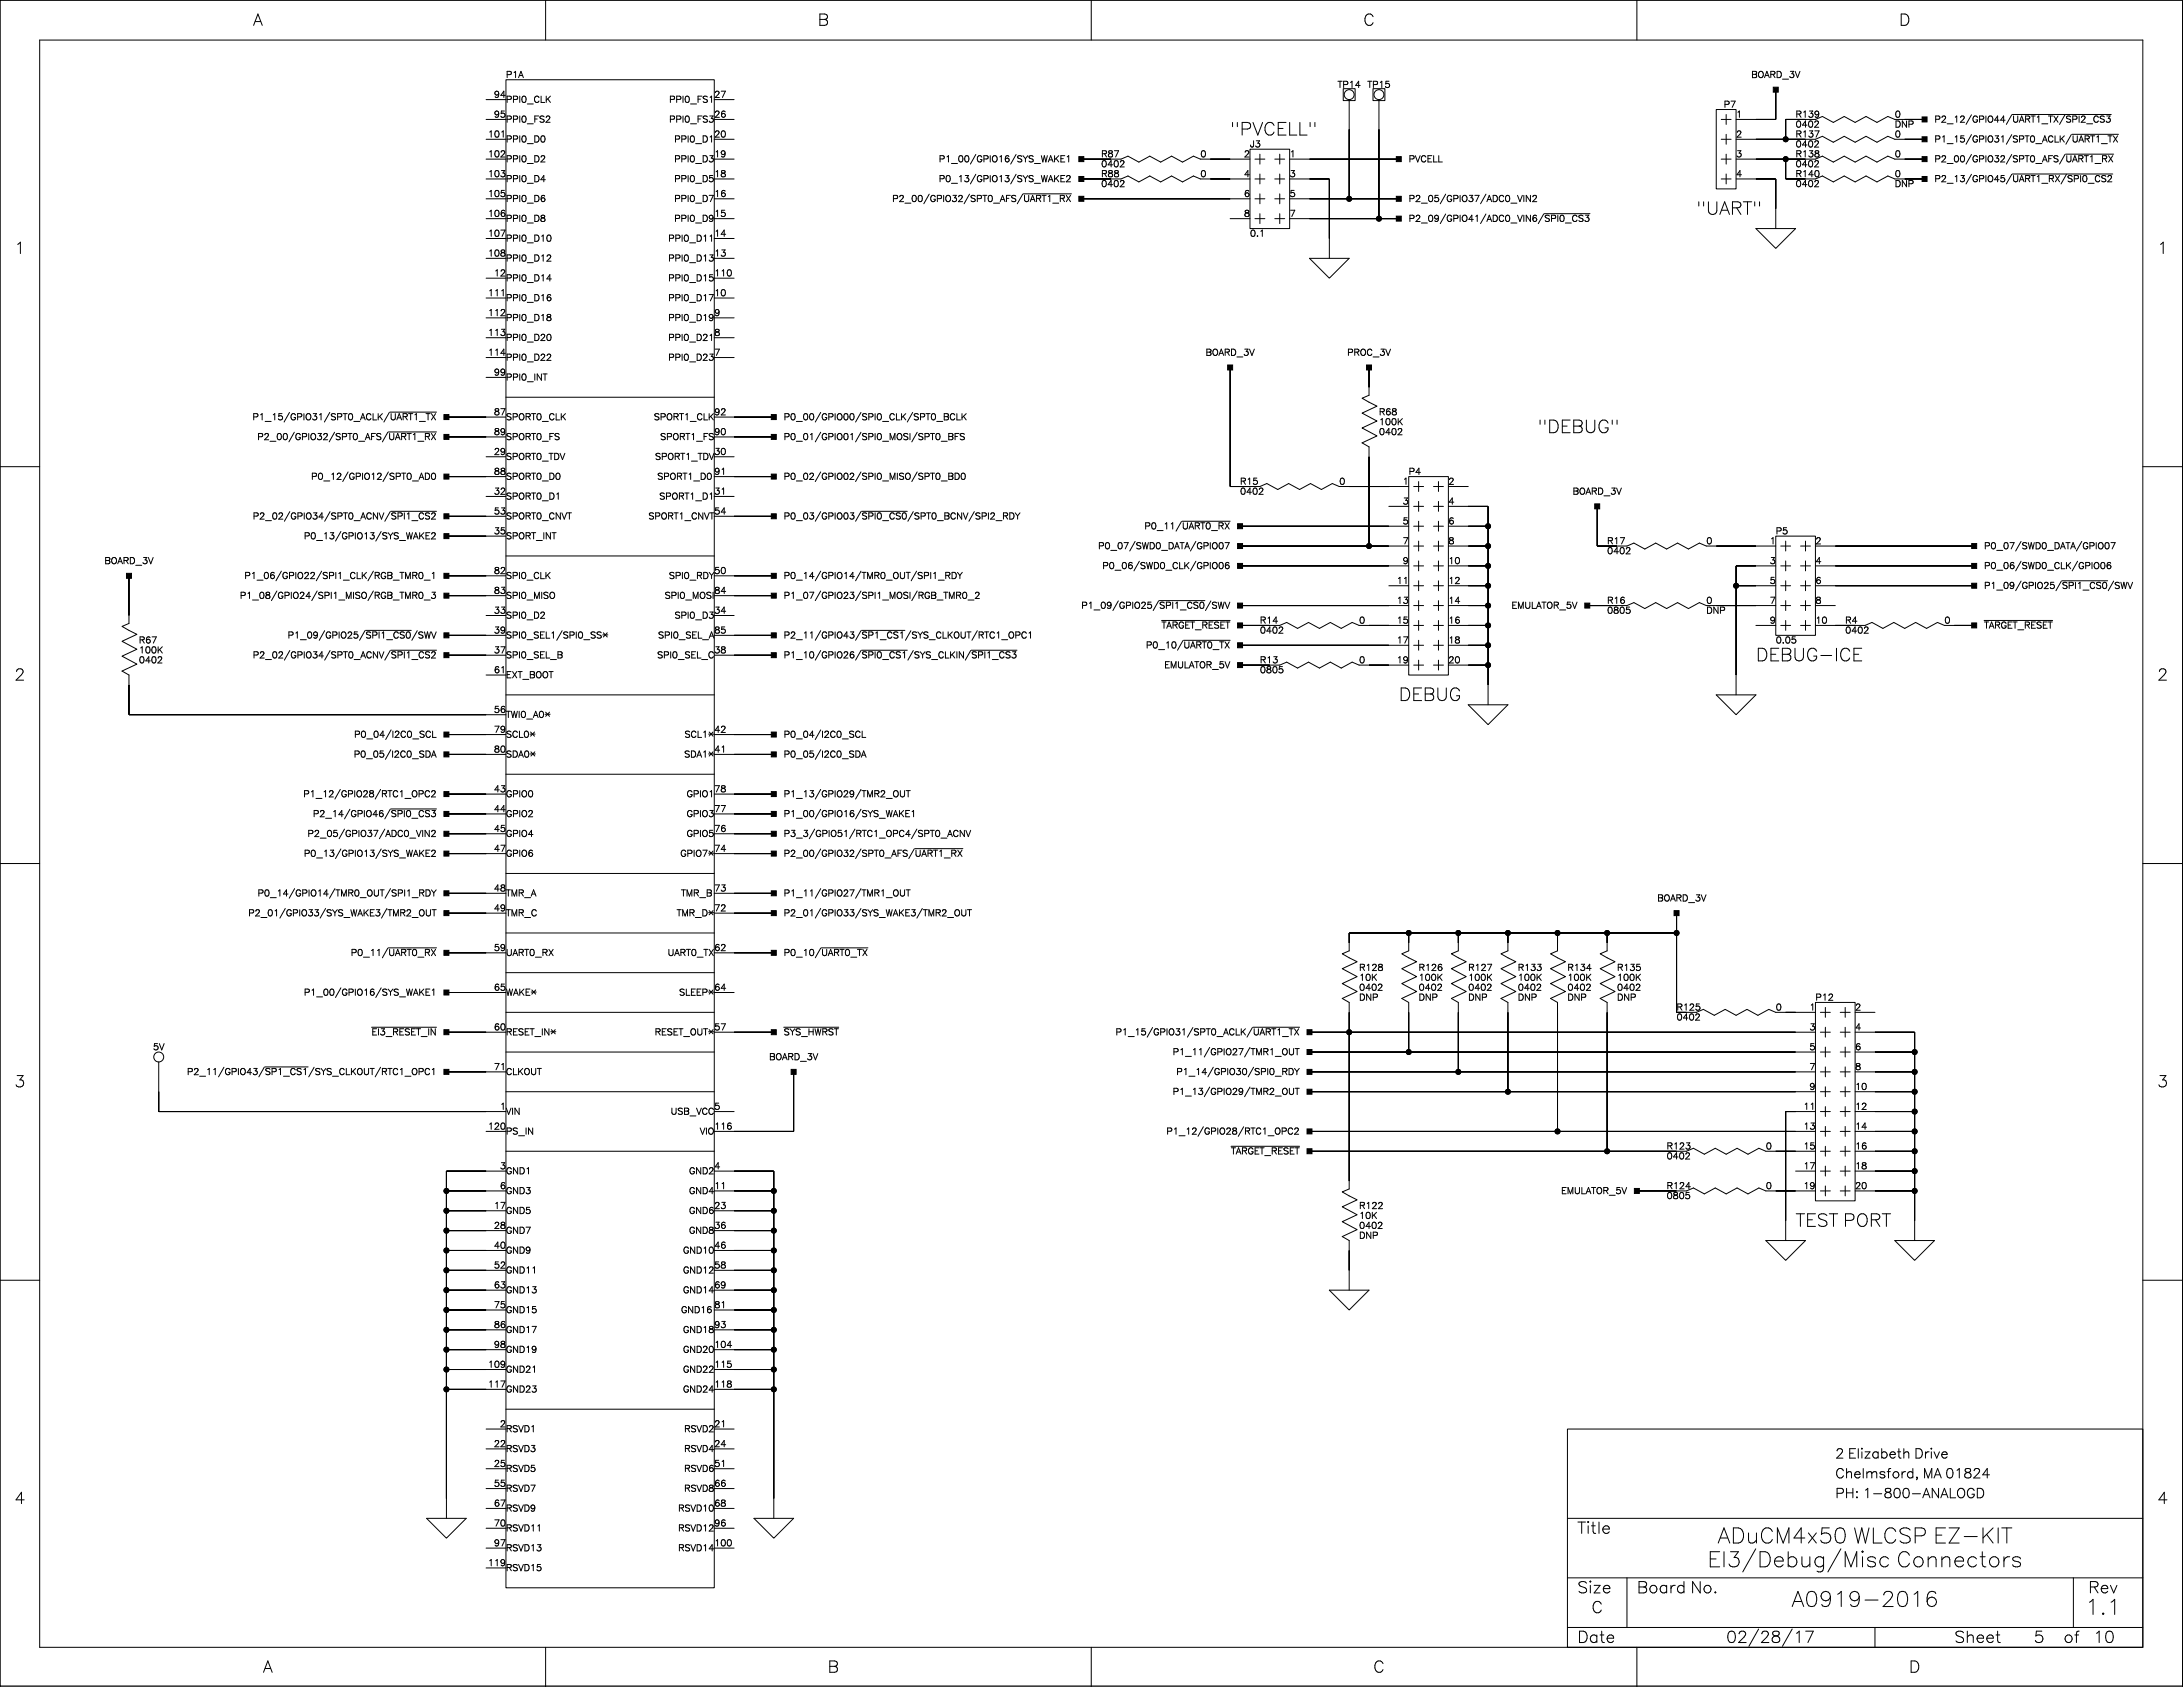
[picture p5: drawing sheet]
<svg xmlns="http://www.w3.org/2000/svg" width="559mm" height="432mm" viewBox="0 0 559 432" stroke-linecap="round" stroke-linejoin="round" font-family="sans-serif">
<defs><g id="words">
<g font-size="6">
<text x="439.6" y="393.9">ADu</text>
<text x="450.4" y="393.9">CM</text>
<text x="458.7" y="393.9">4</text>
<text x="462.4" y="393.9">x50 WLCSP EZ-KI</text>
<text x="512.2" y="393.9">T</text>
<text x="437.1" y="400">EI</text>
<text x="442" y="400">3/Debu</text>
<text x="464" y="400">g</text>
<text x="467.5" y="400">/M</text>
<text x="476" y="400">i</text>
<text x="477.5" y="400">sc Connect</text>
<text x="508.7" y="400">or</text>
<text x="514.6" y="400">s</text>
<text x="458.6" y="410.1">A091</text>
<text x="473" y="410.1">9-201</text>
<text x="492.6" y="410.1">6</text>
<text x="533.7" y="412.2">1</text>
<text x="537.4" y="412.2">.1</text>
</g>
<g font-size="4.9">
<text x="314.9" y="33.7">&quot;PVCELL&quot;</text>
<text x="434.2" y="54">&quot;UART</text>
<text x="448.6" y="54">&quot;</text>
<text x="393.6" y="109.9">&quot;DEBUG&quot;</text>
<text x="449.5" y="168.3">DEBUG-I</text>
<text x="470.7" y="168.3">CE</text>
<text x="358.1" y="178.4">DEBUG</text>
<text x="459.6" y="313">T</text>
<text x="462.1" y="313">EST</text>
<text x="471.8" y="313">PORT</text>
</g>
<g font-size="4.2">
<text x="64.8" y="5.7">A</text>
<text x="209.3" y="5.7">B</text>
<text x="349" y="5.7">C</text>
<text x="486.1" y="5.7">D</text>
<text x="3.7" y="64.1">1</text>
<text x="552.2" y="64.1">1</text>
<text x="3.7" y="173.3">2</text>
<text x="552.2" y="173.3">2</text>
<text x="3.7" y="277.5">3</text>
<text x="552.2" y="277.5">3</text>
<text x="3.7" y="384.1">4</text>
<text x="552.2" y="384.1">4</text>
<text x="403.8" y="391.7">T</text>
<text x="408.8" y="391.7">l</text>
<text x="409.9" y="391.7">e</text>
<text x="403.8" y="407">Size</text>
<text x="419" y="407">Board</text>
<text x="432.7" y="407">N</text>
<text x="435.8" y="407">o.</text>
<text x="534.5" y="407">Rev</text>
<text x="407.4" y="412">C</text>
<text x="403.8" y="419.7">Dat</text>
<text x="411" y="419.7">e</text>
<text x="441.9" y="419.7">02/28/1</text>
<text x="461.8" y="419.7">7</text>
<text x="500.3" y="419.7">Sheet</text>
<text x="520.6" y="419.7">5</text>
<text x="528.2" y="419.7">of</text>
<text x="535.8" y="419.7">1</text>
<text x="538.6" y="419.7">0</text>
<text x="67.3" y="427.3">A</text>
<text x="211.9" y="427.3">B</text>
<text x="351.5" y="427.3">C</text>
<text x="488.7" y="427.3">D</text>
</g>
<g font-size="3.5">
<text x="469.8" y="372.6">2 El</text>
<text x="469.8" y="377.6">Chel</text>
<text x="476.1" y="372.6">izabeth Drive</text>
<text x="477.4" y="377.6">msford</text>
<text x="490.1" y="377.6">, M</text>
<text x="495" y="377.6">A 01</text>
<text x="502.6" y="377.6">824</text>
<text x="469.8" y="382.7">PH</text>
<text x="474.8" y="382.7">: 1</text>
<text x="479.1" y="382.7">-800-AN</text>
<text x="496.7" y="382.7">ALOGD</text>
</g>
<g font-size="2.5">
<text x="129.5" y="19.3">P1A</text>
<text x="342.4" y="21.9">TP14 TP15</text>
<text x="448.3" y="19.3">BOARD_3V</text>
<text x="126.4" y="29.5">95</text>
<text x="126.4" y="24.4">94</text>
<text x="129.5" y="25.7">PPI0_CLK</text>
<text x="171.3" y="25.7">PPI0_FS1</text>
<text x="182.8" y="24.4">27</text>
<text x="182.8" y="29.5">26</text>
<text x="441.2" y="27">P7</text>
<text x="444.4" y="29.5">1</text>
<text x="459.6" y="29.5">R139</text>
<text x="485" y="29.5">0</text>
<text x="124.9" y="34.6">101</text>
<text x="129.5" y="30.8">PPI0_FS2</text>
<text x="129.5" y="35.8">PPI0_D0</text>
<text x="171.3" y="30.8">PPI0_FS3</text>
<text x="172.6" y="35.8">PPI0_D1</text>
<text x="182.8" y="34.6">20</text>
<text x="444.4" y="34.6">2</text>
<text x="459.6" y="34.6">R137</text>
<text x="459.6" y="32">0402</text>
<text x="485" y="34.6">0</text>
<text x="485" y="32">DNP</text>
<text x="495.2" y="35.8">P1_15/GPIO31/SPT0_ACLK/UART1_TX</text>
<text x="495.2" y="30.8">P2_12/GPIO44/UART1_TX/SPI2_CS3</text>
<text x="124.9" y="39.7">102</text>
<text x="129.5" y="40.9">PPI0_D2</text>
<text x="172.6" y="40.9">PPI0_D3</text>
<text x="182.8" y="39.7">19</text>
<text x="240.3" y="40.9">P1_00/GPIO16/SYS_WAKE1</text>
<text x="281.9" y="39.7">R87</text>
<text x="307.3" y="39.7">0</text>
<text x="318.4" y="39.7">2</text>
<text x="320" y="37.1">J3</text>
<text x="330.1" y="39.7">1</text>
<text x="360.6" y="40.9">PVCELL</text>
<text x="444.4" y="39.7">3</text>
<text x="459.6" y="37.1">0402</text>
<text x="459.6" y="39.7">R138</text>
<text x="485" y="39.7">0</text>
<text x="495.2" y="40.9">P2_00/GPIO32/SPT0_AFS/UART1_RX</text>
<text x="124.9" y="44.7">103</text>
<text x="129.5" y="46">PPI0_D4</text>
<text x="172.6" y="46">PPI0_D5</text>
<text x="182.8" y="44.7">18</text>
<text x="240.3" y="46">P0_13/GPIO13/SYS_WAKE2</text>
<text x="281.9" y="42.2">0402</text>
<text x="281.9" y="47.3">0402</text>
<text x="281.9" y="44.7">R88</text>
<text x="307.3" y="44.7">0</text>
<text x="318.4" y="44.7">4</text>
<text x="330.1" y="44.7">3</text>
<text x="444.4" y="44.7">4</text>
<text x="459.6" y="42.2">0402</text>
<text x="459.6" y="44.7">R140</text>
<text x="459.6" y="47.3">0402</text>
<text x="485" y="44.7">0</text>
<text x="485" y="47.3">DNP</text>
<text x="495.2" y="46">P2_13/GPIO45/UART1_RX/SPI0_CS2</text>
<text x="124.9" y="49.8">105</text>
<text x="129.5" y="51.1">PPI0_D6</text>
<text x="172.6" y="51.1">PPI0_D7</text>
<text x="182.8" y="49.8">16</text>
<text x="228.4" y="51.1">P2_00/GPIO32/SPT0_AFS/UART1_RX</text>
<text x="318.4" y="49.8">6</text>
<text x="330.1" y="49.8">5</text>
<text x="360.6" y="51.1">P2_05/GPIO37/ADC0_VIN2</text>
<text x="124.9" y="60">107</text>
<text x="124.9" y="54.9">106</text>
<text x="129.5" y="56.2">PPI0_D8</text>
<text x="172.6" y="56.2">PPI0_D9</text>
<text x="182.8" y="54.9">15</text>
<text x="182.8" y="60">14</text>
<text x="318.4" y="54.9">8</text>
<text x="320" y="60">0.1</text>
<text x="330.1" y="54.9">7</text>
<text x="360.6" y="56.2">P2_09/GPIO41/ADC0_VIN6/SPI0_CS3</text>
<text x="124.9" y="65">108</text>
<text x="129.5" y="61.2">PPI0_D10</text>
<text x="171.1" y="61.2">PPI0_D11</text>
<text x="182.8" y="65">13</text>
<text x="126.4" y="70.1">12</text>
<text x="129.5" y="71.4">PPI0_D14</text>
<text x="129.5" y="66.3">PPI0_D12</text>
<text x="171.1" y="66.3">PPI0_D13</text>
<text x="171.1" y="71.4">PPI0_D15</text>
<text x="182.8" y="70.1">110</text>
<text x="124.9" y="75.2">111</text>
<text x="129.5" y="76.5">PPI0_D16</text>
<text x="171.1" y="76.5">PPI0_D17</text>
<text x="182.8" y="75.2">10</text>
<text x="124.9" y="80.3">112</text>
<text x="129.5" y="81.6">PPI0_D18</text>
<text x="171.1" y="81.6">PPI0_D19</text>
<text x="182.8" y="80.3">9</text>
<text x="124.9" y="85.4">113</text>
<text x="129.5" y="86.6">PPI0_D20</text>
<text x="171.1" y="86.6">PPI0_D21</text>
<text x="182.8" y="85.4">8</text>
<text x="124.9" y="90.4">114</text>
<text x="126.4" y="95.5">99</text>
<text x="129.5" y="91.7">PPI0_D22</text>
<text x="171.1" y="91.7">PPI0_D23</text>
<text x="182.8" y="90.4">7</text>
<text x="308.6" y="90.4">BOARD_3V</text>
<text x="344.9" y="90.4">PROC_3V</text>
<text x="129.5" y="96.8">PPI0_INT</text>
<text x="64.6" y="106.9">P1_15/GPIO31/SPT0_ACLK/UART1_TX</text>
<text x="126.4" y="105.7">87</text>
<text x="129.5" y="106.9">SPORT0_CLK</text>
<text x="167.4" y="106.9">SPORT1_CLK</text>
<text x="182.8" y="105.7">92</text>
<text x="200.6" y="106.9">P0_00/GPIO00/SPI0_CLK/SPT0_BCLK</text>
<text x="353" y="105.7">R68</text>
<text x="65.9" y="112">P2_00/GPIO32/SPT0_AFS/UART1_RX</text>
<text x="126.4" y="110.8">89</text>
<text x="129.5" y="112">SPORT0_FS</text>
<text x="169" y="112">SPORT1_FS</text>
<text x="182.8" y="110.8">90</text>
<text x="200.6" y="112">P0_01/GPIO01/SPI0_MOSI/SPT0_BFS</text>
<text x="353" y="110.8">0402</text>
<text x="353" y="108.2">100K</text>
<text x="126.4" y="115.8">29</text>
<text x="129.5" y="117.1">SPORT0_TDV</text>
<text x="167.7" y="117.1">SPORT1_TDV</text>
<text x="182.8" y="115.8">30</text>
<text x="79.6" y="122.2">P0_12/GPIO12/SPT0_AD0</text>
<text x="126.4" y="126">32</text>
<text x="126.4" y="120.9">88</text>
<text x="129.5" y="122.2">SPORT0_D0</text>
<text x="168.2" y="122.2">SPORT1_D0</text>
<text x="182.8" y="126">31</text>
<text x="182.8" y="120.9">91</text>
<text x="200.6" y="122.2">P0_02/GPIO02/SPI0_MISO/SPT0_BD0</text>
<text x="317.4" y="123.5">R15</text>
<text x="317.4" y="126">0402</text>
<text x="342.8" y="123.5">0</text>
<text x="359.1" y="123.5">1</text>
<text x="360.6" y="120.9">P4</text>
<text x="370.8" y="123.5">2</text>
<text x="402.6" y="126">BOARD_3V</text>
<text x="126.4" y="131.1">53</text>
<text x="129.5" y="127.3">SPORT0_D1</text>
<text x="168.8" y="127.3">SPORT1_D1</text>
<text x="182.8" y="131.1">54</text>
<text x="359.1" y="128.5">3</text>
<text x="370.8" y="128.5">4</text>
<text x="64.7" y="132.3">P2_02/GPIO34/SPT0_ACNV/SPI1_CS2</text>
<text x="77.8" y="137.4">P0_13/GPIO13/SYS_WAKE2</text>
<text x="126.4" y="136.1">35</text>
<text x="129.5" y="137.4">SPORT_INT</text>
<text x="129.5" y="132.3">SPORT0_CNVT</text>
<text x="166" y="132.3">SPORT1_CNVT</text>
<text x="200.6" y="132.3">P0_03/GPIO03/SPI0_CS0/SPT0_BCNV/SPI2_RDY</text>
<text x="293" y="134.9">P0_11/UART0_RX</text>
<text x="359.1" y="133.6">5</text>
<text x="370.8" y="133.6">6</text>
<text x="454.6" y="136.1">P5</text>
<text x="26.7" y="143.8">BOARD_3V</text>
<text x="281.1" y="140">P0_07/SWD0_DATA/GPIO07</text>
<text x="359.1" y="138.7">7</text>
<text x="359.1" y="143.8">9</text>
<text x="370.8" y="138.7">8</text>
<text x="370.8" y="143.8">10</text>
<text x="411.4" y="141.2">0402</text>
<text x="411.4" y="138.7">R17</text>
<text x="436.8" y="138.7">0</text>
<text x="453" y="138.7">1</text>
<text x="453" y="143.8">3</text>
<text x="464.7" y="138.7">2</text>
<text x="464.7" y="143.8">4</text>
<text x="507.9" y="140">P0_07/SWD0_DATA/GPIO07</text>
<text x="62.6" y="147.6">P1_06/GPIO22/SPI1_CLK/RGB_TMR0_1</text>
<text x="126.4" y="146.3">82</text>
<text x="129.5" y="147.6">SPI0_CLK</text>
<text x="171.2" y="147.6">SPI0_RDY</text>
<text x="182.8" y="146.3">50</text>
<text x="200.6" y="147.6">P0_14/GPIO14/TMR0_OUT/SPI1_RDY</text>
<text x="282.2" y="145">P0_06/SWD0_CLK/GPIO06</text>
<text x="357.5" y="148.8">11</text>
<text x="370.8" y="148.8">12</text>
<text x="453" y="148.8">5</text>
<text x="464.7" y="148.8">6</text>
<text x="507.9" y="145">P0_06/SWD0_CLK/GPIO06</text>
<text x="61.4" y="152.7">P1_08/GPIO24/SPI1_MISO/RGB_TMR0_3</text>
<text x="126.4" y="151.4">83</text>
<text x="129.5" y="152.7">SPI0_MISO</text>
<text x="170.1" y="152.7">SPI0_MOSI</text>
<text x="182.8" y="151.4">84</text>
<text x="200.6" y="152.7">P1_07/GPIO23/SPI1_MOSI/RGB_TMR0_2</text>
<text x="276.8" y="155.2">P1_09/GPIO25/SPI1_CS0/SWV</text>
<text x="357.5" y="153.9">13</text>
<text x="370.8" y="153.9">14</text>
<text x="386.9" y="155.2">EMULATOR_5V</text>
<text x="411.4" y="153.9">R16</text>
<text x="436.8" y="153.9">0</text>
<text x="453" y="153.9">7</text>
<text x="464.7" y="153.9">8</text>
<text x="507.9" y="150.1">P1_09/GPIO25/SPI1_CS0/SWV</text>
<text x="126.4" y="156.5">33</text>
<text x="126.4" y="161.5">39</text>
<text x="129.5" y="157.7">SPI0_D2</text>
<text x="172.7" y="157.7">SPI0_D3</text>
<text x="182.8" y="156.5">34</text>
<text x="182.8" y="161.5">85</text>
<text x="297.3" y="160.3">TARGET_RESET</text>
<text x="322.5" y="161.5">0402</text>
<text x="322.5" y="159">R14</text>
<text x="347.9" y="159">0</text>
<text x="357.5" y="159">15</text>
<text x="370.8" y="159">16</text>
<text x="411.4" y="156.5">0805</text>
<text x="436.8" y="156.5">DNP</text>
<text x="453" y="159">9</text>
<text x="464.7" y="159">10</text>
<text x="472.3" y="161.5">0402</text>
<text x="472.3" y="159">R4</text>
<text x="497.7" y="159">0</text>
<text x="507.9" y="160.3">TARGET_RESET</text>
<text x="35.6" y="164.1">R67</text>
<text x="35.6" y="166.6">100K</text>
<text x="64.7" y="167.9">P2_02/GPIO34/SPT0_ACNV/SPI1_CS2</text>
<text x="73.6" y="162.8">P1_09/GPIO25/SPI1_CS0/SWV</text>
<text x="126.4" y="166.6">37</text>
<text x="129.5" y="167.9">SPI0_SEL_B</text>
<text x="129.5" y="162.8">SPI0_SEL1/SPI0_SS*</text>
<text x="168.2" y="167.9">SPI0_SEL_C</text>
<text x="168.4" y="162.8">SPI0_SEL_A</text>
<text x="182.8" y="166.6">38</text>
<text x="200.6" y="167.9">P1_10/GPIO26/SPI0_CS1/SYS_CLKIN/SPI1_CS3</text>
<text x="200.6" y="162.8">P2_11/GPIO43/SP1_CS1/SYS_CLKOUT/RTC1_OPC1</text>
<text x="293.3" y="165.4">P0_10/UART0_TX</text>
<text x="357.5" y="164.1">17</text>
<text x="370.8" y="164.1">18</text>
<text x="454.6" y="164.1">0.05</text>
<text x="35.6" y="169.2">0402</text>
<text x="126.4" y="171.7">61</text>
<text x="129.5" y="173">EXT_BOOT</text>
<text x="298" y="170.4">EMULATOR_5V</text>
<text x="322.5" y="171.7">0805</text>
<text x="322.5" y="169.2">R13</text>
<text x="347.9" y="169.2">0</text>
<text x="357.5" y="169.2">19</text>
<text x="370.8" y="169.2">20</text>
<text x="126.4" y="181.9">56</text>
<text x="129.5" y="183.1">TWI0_A0*</text>
<text x="90.6" y="188.2">P0_04/I2C0_SCL</text>
<text x="126.4" y="186.9">79</text>
<text x="129.5" y="188.2">SCL0*</text>
<text x="175.2" y="188.2">SCL1*</text>
<text x="182.8" y="186.9">42</text>
<text x="200.6" y="188.2">P0_04/I2C0_SCL</text>
<text x="90.6" y="193.3">P0_05/I2C0_SDA</text>
<text x="126.4" y="192">80</text>
<text x="129.5" y="193.3">SDA0*</text>
<text x="175.1" y="193.3">SDA1*</text>
<text x="182.8" y="192">41</text>
<text x="200.6" y="193.3">P0_05/I2C0_SDA</text>
<text x="77.6" y="203.4">P1_12/GPIO28/RTC1_OPC2</text>
<text x="126.4" y="202.2">43</text>
<text x="129.5" y="203.4">GPIO0</text>
<text x="175.8" y="203.4">GPIO1</text>
<text x="182.8" y="202.2">78</text>
<text x="200.6" y="203.4">P1_13/GPIO29/TMR2_OUT</text>
<text x="80.1" y="208.5">P2_14/GPIO46/SPI0_CS3</text>
<text x="126.4" y="207.3">44</text>
<text x="129.5" y="208.5">GPIO2</text>
<text x="175.8" y="208.5">GPIO3</text>
<text x="182.8" y="207.3">77</text>
<text x="200.6" y="208.5">P1_00/GPIO16/SYS_WAKE1</text>
<text x="78.7" y="213.6">P2_05/GPIO37/ADC0_VIN2</text>
<text x="126.4" y="212.3">45</text>
<text x="129.5" y="213.6">GPIO4</text>
<text x="175.8" y="213.6">GPIO5</text>
<text x="182.8" y="212.3">76</text>
<text x="200.6" y="213.6">P3_3/GPIO51/RTC1_OPC4/SPT0_ACNV</text>
<text x="77.8" y="218.7">P0_13/GPIO13/SYS_WAKE2</text>
<text x="126.4" y="217.4">47</text>
<text x="129.5" y="218.7">GPIO6</text>
<text x="174.1" y="218.7">GPIO7*</text>
<text x="182.8" y="217.4">74</text>
<text x="200.6" y="218.7">P2_00/GPIO32/SPT0_AFS/UART1_RX</text>
<text x="126.4" y="227.6">48</text>
<text x="182.8" y="227.6">73</text>
<text x="63.6" y="233.9">P2_01/GPIO33/SYS_WAKE3/TMR2_OUT</text>
<text x="65.9" y="228.8">P0_14/GPIO14/TMR0_OUT/SPI1_RDY</text>
<text x="126.4" y="232.6">49</text>
<text x="129.5" y="228.8">TMR_A</text>
<text x="129.5" y="233.9">TMR_C</text>
<text x="173.2" y="233.9">TMR_D*</text>
<text x="174.3" y="228.8">TMR_B</text>
<text x="182.8" y="232.6">72</text>
<text x="200.6" y="228.8">P1_11/GPIO27/TMR1_OUT</text>
<text x="200.6" y="233.9">P2_01/GPIO33/SYS_WAKE3/TMR2_OUT</text>
<text x="424.2" y="230.1">BOARD_3V</text>
<text x="89.8" y="244.1">P0_11/UART0_RX</text>
<text x="126.4" y="242.8">59</text>
<text x="129.5" y="244.1">UART0_RX</text>
<text x="170.9" y="244.1">UART0_TX</text>
<text x="182.8" y="242.8">62</text>
<text x="200.6" y="244.1">P0_10/UART0_TX</text>
<text x="347.9" y="250.4">10K</text>
<text x="347.9" y="247.9">R128</text>
<text x="363.1" y="250.4">100K</text>
<text x="363.1" y="247.9">R126</text>
<text x="375.8" y="247.9">R127</text>
<text x="375.8" y="250.4">100K</text>
<text x="388.5" y="250.4">100K</text>
<text x="388.5" y="247.9">R133</text>
<text x="401.2" y="247.9">R134</text>
<text x="401.2" y="250.4">100K</text>
<text x="413.9" y="250.4">100K</text>
<text x="413.9" y="247.9">R135</text>
<text x="77.8" y="254.2">P1_00/GPIO16/SYS_WAKE1</text>
<text x="126.4" y="253">65</text>
<text x="129.5" y="254.2">WAKE*</text>
<text x="173.8" y="254.2">SLEEP*</text>
<text x="182.8" y="253">64</text>
<text x="347.9" y="253">0402</text>
<text x="347.9" y="255.5">DNP</text>
<text x="363.1" y="253">0402</text>
<text x="363.1" y="255.5">DNP</text>
<text x="375.8" y="255.5">DNP</text>
<text x="375.8" y="253">0402</text>
<text x="388.5" y="253">0402</text>
<text x="388.5" y="255.5">DNP</text>
<text x="401.2" y="255.5">DNP</text>
<text x="401.2" y="253">0402</text>
<text x="413.9" y="253">0402</text>
<text x="413.9" y="255.5">DNP</text>
<text x="464.7" y="255.5">P12</text>
<text x="126.4" y="263.1">60</text>
<text x="182.8" y="263.1">57</text>
<text x="429.2" y="258">R125</text>
<text x="429.2" y="260.6">0402</text>
<text x="454.6" y="258">0</text>
<text x="463.2" y="258">1</text>
<text x="463.2" y="263.1">3</text>
<text x="474.9" y="263.1">4</text>
<text x="474.9" y="258">2</text>
<text x="39.2" y="268.2">5V</text>
<text x="95.1" y="264.4">EI3_RESET_IN</text>
<text x="129.5" y="264.4">RESET_IN*</text>
<text x="167.6" y="264.4">RESET_OUT*</text>
<text x="200.6" y="264.4">SYS_HWRST</text>
<text x="285.6" y="264.4">P1_15/GPIO31/SPT0_ACLK/UART1_TX</text>
<text x="300.2" y="269.5">P1_11/GPIO27/TMR1_OUT</text>
<text x="463.2" y="268.2">5</text>
<text x="474.9" y="268.2">6</text>
<text x="47.9" y="274.5">P2_11/GPIO43/SP1_CS1/SYS_CLKOUT/RTC1_OPC1</text>
<text x="126.4" y="273.3">71</text>
<text x="129.5" y="274.5">CLKOUT</text>
<text x="196.9" y="270.7">BOARD_3V</text>
<text x="301.1" y="274.5">P1_14/GPIO30/SPI0_RDY</text>
<text x="463.2" y="273.3">7</text>
<text x="474.9" y="273.3">8</text>
<text x="300.2" y="279.6">P1_13/GPIO29/TMR2_OUT</text>
<text x="463.2" y="278.4">9</text>
<text x="474.9" y="278.4">10</text>
<text x="128" y="283.4">1</text>
<text x="129.5" y="284.7">VIN</text>
<text x="171.7" y="284.7">USB_VCC</text>
<text x="182.8" y="283.4">5</text>
<text x="461.6" y="283.4">11</text>
<text x="474.9" y="283.4">12</text>
<text x="124.9" y="288.5">120</text>
<text x="129.5" y="289.8">PS_IN</text>
<text x="179.1" y="289.8">VIO</text>
<text x="182.8" y="288.5">116</text>
<text x="298.6" y="289.8">P1_12/GPIO28/RTC1_OPC2</text>
<text x="426.6" y="293.6">R123</text>
<text x="452" y="293.6">0</text>
<text x="461.6" y="293.6">15</text>
<text x="461.6" y="288.5">13</text>
<text x="474.9" y="293.6">16</text>
<text x="474.9" y="288.5">14</text>
<text x="128" y="298.7">3</text>
<text x="129.5" y="299.9">GND1</text>
<text x="176.4" y="299.9">GND2</text>
<text x="182.8" y="298.7">4</text>
<text x="315.1" y="294.9">TARGET_RESET</text>
<text x="426.6" y="296.1">0402</text>
<text x="461.6" y="298.7">17</text>
<text x="474.9" y="298.7">18</text>
<text x="128" y="303.8">6</text>
<text x="129.5" y="305">GND3</text>
<text x="176.4" y="305">GND4</text>
<text x="182.8" y="303.8">11</text>
<text x="399.6" y="305">EMULATOR_5V</text>
<text x="426.6" y="303.8">R124</text>
<text x="452" y="303.8">0</text>
<text x="461.6" y="303.8">19</text>
<text x="474.9" y="303.8">20</text>
<text x="126.4" y="308.8">17</text>
<text x="129.5" y="310.1">GND5</text>
<text x="176.4" y="310.1">GND6</text>
<text x="182.8" y="308.8">23</text>
<text x="347.9" y="308.8">R122</text>
<text x="347.9" y="311.4">10K</text>
<text x="426.6" y="306.3">0805</text>
<text x="126.4" y="313.9">28</text>
<text x="129.5" y="315.2">GND7</text>
<text x="176.4" y="315.2">GND8</text>
<text x="182.8" y="313.9">36</text>
<text x="347.9" y="316.4">DNP</text>
<text x="347.9" y="313.9">0402</text>
<text x="126.4" y="319">40</text>
<text x="129.5" y="320.3">GND9</text>
<text x="174.8" y="320.3">GND10</text>
<text x="182.8" y="319">46</text>
<text x="126.4" y="324.1">52</text>
<text x="126.4" y="329.1">63</text>
<text x="129.5" y="325.3">GND11</text>
<text x="174.8" y="325.3">GND12</text>
<text x="182.8" y="324.1">58</text>
<text x="182.8" y="329.1">69</text>
<text x="126.4" y="334.2">75</text>
<text x="129.5" y="330.4">GND13</text>
<text x="129.5" y="335.5">GND15</text>
<text x="174.3" y="335.5">GND16</text>
<text x="174.8" y="330.4">GND14</text>
<text x="182.8" y="334.2">81</text>
<text x="126.4" y="339.3">86</text>
<text x="129.5" y="340.6">GND17</text>
<text x="174.8" y="340.6">GND18</text>
<text x="182.8" y="339.3">93</text>
<text x="126.4" y="344.4">98</text>
<text x="129.5" y="345.7">GND19</text>
<text x="174.8" y="345.7">GND20</text>
<text x="182.8" y="344.4">104</text>
<text x="124.9" y="349.5">109</text>
<text x="129.5" y="350.7">GND21</text>
<text x="174.8" y="350.7">GND22</text>
<text x="182.8" y="349.5">115</text>
<text x="124.9" y="354.5">117</text>
<text x="129.5" y="355.8">GND23</text>
<text x="174.8" y="355.8">GND24</text>
<text x="182.8" y="354.5">118</text>
<text x="128" y="364.7">2</text>
<text x="129.5" y="366">RSVD1</text>
<text x="175.1" y="366">RSVD2</text>
<text x="182.8" y="364.7">21</text>
<text x="126.4" y="369.8">22</text>
<text x="129.5" y="371">RSVD3</text>
<text x="175.1" y="371">RSVD4</text>
<text x="182.8" y="369.8">24</text>
<text x="126.4" y="374.9">25</text>
<text x="129.5" y="376.1">RSVD5</text>
<text x="175.1" y="376.1">RSVD6</text>
<text x="182.8" y="374.9">51</text>
<text x="126.4" y="379.9">55</text>
<text x="129.5" y="381.2">RSVD7</text>
<text x="175.1" y="381.2">RSVD8</text>
<text x="182.8" y="379.9">66</text>
<text x="126.4" y="385">67</text>
<text x="129.5" y="386.3">RSVD9</text>
<text x="173.6" y="386.3">RSVD10</text>
<text x="182.8" y="385">68</text>
<text x="126.4" y="390.1">70</text>
<text x="126.4" y="395.2">97</text>
<text x="129.5" y="391.4">RSVD11</text>
<text x="173.6" y="391.4">RSVD12</text>
<text x="182.8" y="390.1">96</text>
<text x="182.8" y="395.2">100</text>
<text x="124.9" y="400.2">119</text>
<text x="129.5" y="401.5">RSVD15</text>
<text x="129.5" y="396.4">RSVD13</text>
<text x="173.6" y="396.4">RSVD14</text>
</g>
</g></defs>
<g fill="none" stroke="#000" stroke-width=".26">
<path d="M558.7 -.1v431.6h-558.7v-431.5M0 .1h558.7v431.7h-558.7zM10.2 10.3h538.3v411.3h-538.3zM139.7 .1v10.2M279.3 .1v10.2M419 .1v10.2M124.4 25.5h5.1M124.4 30.6h5.1M124.4 35.7h5.1M129.5 20.4h53.3v386h-53.3zM182.8 25.5h5.1M182.8 30.6h5.1"/>
<path d="M182.8 35.7h5.1M288.7 40l2.8 1.5 2.8-1.5 2.8 1.5 2.8-1.5 2.8 1.5 2.8-1.5 1.8 .7h12.7M320 38.2h10.1v20.3h-10.1zM322.5 39.5v2.5M327.6 39.5v2.5M343.8 22.7h3.1v3h-3.1zM345.4 25.5v25.4M351.5 22.7h3v3h-3zM353 25.5v30.5M439.3 28h5.1v20.3h-5.1zM440.6 30.6h2.5M440.6 35.7h2.5"/>
<path d="M441.9 29.3v2.5M441.9 34.4v2.5M441.9 39.5v2.5M444.4 35.7h17.8M454.6 23v7.6h-10.2M462.2 30.6h-5.1v5.1M466.5 40l2.8 1.5 2.8-1.5 2.8 1.5 2.8-1.5 2.8 1.5 2.8-1.5 1.7 .7h7.6M466.5 34.9l2.8 1.5 2.8-1.5 2.8 1.5 2.8-1.5 2.8 1.5 2.8-1.5 1.7 .8h7.6M466.5 29.8l2.8 1.5 2.8-1.5 2.8 1.5 2.8-1.5 2.8 1.5 2.8-1.5 1.7 .8M487.6 30.6h5M515.1 29.3h25.3M528.7 39.5h12.4"/>
<path d="M530.4 34.4h11.9M124.4 40.7h5.1M124.4 56h5.1M124.4 45.8h5.1M124.4 50.9h5.1M182.8 40.7h5.1M182.8 56h5.1M182.8 45.8h5.1M182.8 50.9h5.1M261.9 49.6h12.4M276.8 40.7h7.6M276.8 45.8h7.6"/>
<path d="M276.8 50.9h43.2M288.7 45l2.8 1.6 2.8-1.6 2.8 1.6 2.8-1.6 2.8 1.6 2.8-1.6 1.8 .8h12.7M314.9 56h5.1M321.2 40.7h2.6M321.2 56h2.6M321.2 45.8h2.6M321.2 50.9h2.6M322.5 44.5v2.6M322.5 49.6v2.6M322.5 54.7v2.5M326.3 40.7h2.6M326.3 56h2.6"/>
<path d="M326.3 45.8h2.6M326.3 50.9h2.6M327.6 44.5v2.6M327.6 49.6v2.6M327.6 54.7v2.5M330.1 40.7h28M330.1 56h28M330.1 45.8h10.2v20.3M330.1 50.9h28M395.3 54.7h11.7M440.6 40.7h2.5M440.6 45.8h2.5"/>
<path d="M441.9 44.5v2.6M444.4 40.7h17.8M444.4 45.8h10.2v12.7M449.5 58.5h10.1l-5 5.1zM457.1 40.7v5.1h5.1M466.5 45l2.8 1.6 2.8-1.6 2.8 1.6 2.8-1.6 2.8 1.6 2.8-1.6 1.7 .8M487.6 45.8h5M515.1 44.5h25.7M124.4 66.1h5.1M124.4 61h5.1M124.4 76.3h5.1M124.4 71.2h5.1"/>
<path d="M182.8 66.1h5.1M182.8 61h5.1M182.8 76.3h5.1M182.8 71.2h5.1M335.2 66.1h10.2l-5.1 5.1zM124.4 91.5h5.1M124.4 81.4h5.1M124.4 86.4h5.1M124.4 96.6h5.1M182.8 91.5h5.1M182.8 81.4h5.1M182.8 86.4h5.1"/>
<path d="M314.9 94.1v30.4h5.1M350.4 94.1v7.1l-1.7 .7 3.8 2.1-3.8 1.7 3.8 2.1-3.8 1.7 3.8 2.1-3.8 1.8 1.7 1v25.4M0 119.5h10.2M99.4 110.6h12.3M99.8 105.5h11.9M114.3 106.8h15.2M114.3 111.8h15.2M124.4 116.9h5.1M129.5 101.7h53.3M182.8 116.9h5.1M182.8 106.8h15.3M182.8 111.8h15.3"/>
<path d="M548.5 119.5h10.2M100 130.9h11.7M114.3 137.2h15.2M114.3 122h15.2M114.3 132.1h15.2M124.4 127.1h5.1M182.8 127.1h5.1M182.8 122h15.3M182.8 132.1h15.3M220.5 130.9h11.7M302.6 133.4h12.3M317.4 139.8h43.2"/>
<path d="M317.4 134.7h43.2M324.3 123.8l2.8 1.5 2.8-1.5 2.8 1.5 2.8-1.5 2.8 1.5 2.7-1.5 1.8 .7h17.8M355.5 129.6h5.1M360.6 122h10.2v50.8h-10.2zM361.9 124.5h2.5M361.9 139.8h2.5M361.9 134.7h2.5M361.9 129.6h2.5M363.1 123.3v2.5M363.1 128.3v2.6M363.1 133.4v2.6M363.1 138.5v2.5"/>
<path d="M366.9 124.5h2.6M366.9 139.8h2.6M366.9 134.7h2.6M366.9 129.6h2.6M368.2 123.3v2.5M368.2 128.3v2.6M368.2 133.4v2.6M368.2 138.5v2.5M370.8 129.6h10.1v50.8M370.8 124.5h5M370.8 139.8h10.1M370.8 134.7h10.1"/>
<path d="M408.8 129.6v10.2h5.1M418.2 139l2.8 1.5 2.8-1.5 2.8 1.5 2.8-1.5 2.8 1.5 2.8-1.5 1.8 .8h17.8M454.6 137.2h10.1v25.4h-10.1zM455.8 139.8h2.6M457.1 138.5v2.5M460.9 139.8h2.5M462.2 138.5v2.5M464.7 139.8h40.6M33 147.4v12.2l-1.8 .7 3.8 2.1-3.8 1.7 3.8 2.1-3.8 1.8 3.8 2-3.8 1.8 1.8 1v10.1h96.5M114.3 147.4h15.2M114.3 152.5h15.2M124.4 157.5h5.1"/>
<path d="M129.5 142.3h53.3M182.8 157.5h5.1M182.8 147.4h15.3M182.8 152.5h15.3M296.7 153.7h11.7M297.3 158.8h17.6M317.4 155h43.2M317.4 144.8h43.2M329.4 159.3l2.8 1.5 2.7-1.5 2.8 1.5 2.8-1.5 2.8 1.5 2.8-1.5 1.8 .8h12.7M355.5 149.9h5.1M361.9 155h2.5M361.9 149.9h2.5"/>
<path d="M361.9 144.8h2.5M363.1 143.6v2.5M363.1 148.7v2.5M363.1 153.7v2.6M363.1 158.8v2.6M366.9 155h2.6M366.9 149.9h2.6M366.9 144.8h2.6M368.2 143.6v2.5M368.2 148.7v2.5M368.2 153.7v2.6M368.2 158.8v2.6"/>
<path d="M370.8 155h10.1M370.8 149.9h10.1M370.8 144.8h10.1M406.3 155h7.6M418.2 154.2l2.8 1.6 2.8-1.6 2.8 1.6 2.8-1.6 2.8 1.6 2.8-1.6 1.8 .8M439.3 155h15.3M444.4 149.9h10.2M454.6 144.8h-10.2v33.1M455.8 155h2.6M455.8 149.9h2.6M455.8 144.8h2.6M457.1 143.6v2.5"/>
<path d="M457.1 148.7v2.5M457.1 153.7v2.6M457.1 158.8v2.6M460.9 155h2.5M460.9 149.9h2.5M460.9 144.8h2.5M462.2 143.6v2.5M462.2 148.7v2.5M462.2 153.7v2.6M462.2 158.8v2.6M464.7 155h5.1M464.7 149.9h40.6"/>
<path d="M464.7 144.8h40.6M479.2 159.3l2.8 1.5 2.8-1.5 2.8 1.5 2.8-1.5 2.8 1.5 2.7-1.5 1.8 .8h7.6M507.9 158.8h17.5M527.8 148.7h11.7M93.6 161.4h11.7M100 166.4h11.7M114.3 167.7h15.2M114.3 162.6h15.2M124.4 172.8h5.1M129.5 177.9h53.3M182.8 167.7h15.3M182.8 162.6h15.3"/>
<path d="M220.5 161.4h11.1M220.5 166.4h11.7M248.6 166.4h11.7M303 163.9h11.9M317.4 170.2h7.6M317.4 160.1h7.6M317.4 165.2h43.2M329.4 169.5l2.8 1.5 2.7-1.5 2.8 1.5 2.8-1.5 2.8 1.5 2.8-1.5 1.8 .7h12.7M361.9 170.2h2.5M361.9 160.1h2.5M361.9 165.2h2.5M363.1 163.9v2.5"/>
<path d="M363.1 169v2.5M366.9 170.2h2.6M366.9 160.1h2.6M366.9 165.2h2.6M368.2 163.9v2.5M368.2 169v2.5M370.8 170.2h10.1M370.8 160.1h10.1M370.8 165.2h10.1M439.3 177.9h10.2l-5.1 5zM449.5 160.1h5.1M455.8 160.1h2.6"/>
<path d="M460.9 160.1h2.5M464.7 160.1h10.2M114.3 188h15.2M114.3 193.1h15.2M129.5 198.2h53.3M182.8 188h15.3M182.8 193.1h15.3M375.8 180.4h10.2l-5.1 5.1zM100 207.1h11.7M114.3 208.3h15.2M114.3 203.3h15.2M114.3 213.4h15.2"/>
<path d="M114.3 218.5h15.2M182.8 208.3h15.3M182.8 203.3h15.3M182.8 213.4h15.3M182.8 218.5h15.3M234.2 217.2h12.3M0 221h10.2M114.3 228.6h15.2M114.3 233.7h15.2M129.5 223.6h53.3M129.5 238.8h53.3M182.8 228.6h15.3"/>
<path d="M182.8 233.7h15.3M360.6 238.8v4.6l-1.8 .7 3.8 2.1-3.8 1.7 3.8 2.1-3.8 1.8 3.8 2-3.8 1.8 1.8 1v12.7M373.3 238.8v4.6l-1.8 .7 3.8 2.1-3.8 1.7 3.8 2.1-3.8 1.8 3.8 2-3.8 1.8 1.8 1v17.8M386 238.8v4.6l-1.8 .7 3.8 2.1-3.8 1.7 3.8 2.1-3.8 1.8 3.8 2-3.8 1.8 1.8 1v22.8M398.7 238.8v4.6l-1.8 .7 3.8 2.1-3.8 1.7 3.8 2.1-3.8 1.8 3.8 2-3.8 1.8 1.8 1v33M411.4 238.8v4.6l-1.8 .7 3.8 2.1-3.8 1.7 3.8 2.1-3.8 1.8 3.8 2-3.8 1.8 1.8 1v38.1M429.2 238.8h-83.8v4.6l-1.8 .7 3.8 2.1-3.8 1.7 3.8 2.1-3.8 1.8 3.8 2-3.8 1.8 1.8 1v47.7l-1.8 .8 3.8 2-3.8 1.8 3.8 2-3.8 1.8 3.8 2-3.8 1.8 1.8 1v12.7M429.2 233.7v25.4M548.5 221h10.2M99.4 242.6h12.3M114.3 243.9h15.2M114.3 254h15.2"/>
<path d="M129.5 249h53.3M129.5 259.1h53.3M182.8 243.9h15.3M182.8 254h5.1M210.2 242.6h12M436 258.4l2.8 1.5 2.8-1.5 2.8 1.5 2.8-1.5 2.8 1.5 2.8-1.5 1.8 .7h10.1M464.7 256.6h10.2v50.8h-10.2zM466 259.1h2.5M467.3 257.8v2.6M471.1 259.1h2.5M472.3 257.8v2.6M474.9 259.1h5.1"/>
<path d="M40.6 271.8v12.7h88.9M67.8 273.1h11.1M95.1 262.9h16.6M114.3 264.2h15.2M114.3 274.4h15.2M129.5 269.3h53.3M129.5 279.4h53.3M182.8 264.2h15.3M200.6 262.9h14.1M203.2 274.4v15.2h-20.4M320.7 262.9h12M335.2 264.2h129.5"/>
<path d="M335.2 274.4h129.5M335.2 269.3h129.5M335.2 279.4h129.5M466 264.2h2.5M466 274.4h2.5M466 269.3h2.5M466 279.4h2.5M467.3 262.9v2.6M467.3 268v2.5M467.3 273.1v2.5M467.3 278.2v2.5M471.1 264.2h2.5"/>
<path d="M471.1 274.4h2.5M471.1 269.3h2.5M471.1 279.4h2.5M472.3 262.9v2.6M472.3 268v2.5M472.3 273.1v2.5M472.3 278.2v2.5M474.9 264.2h15.2v53.3M474.9 274.4h15.2M474.9 269.3h15.2M474.9 279.4h15.2M124.4 289.6h5.1"/>
<path d="M129.5 299.7h-15.2v88.9M129.5 294.7h53.3M182.8 299.7h15.3v88.9M182.8 284.5h5.1M315.1 293.4h17.6M335.2 289.6h129.5M335.2 294.7h94M433.5 293.9l2.8 1.5 2.8-1.5 2.8 1.5 2.8-1.5 2.7 1.5 2.8-1.5 1.8 .8h12.7M459.6 299.7h5.1M464.7 284.5h-7.6v33M466 284.5h2.5M466 299.7h2.5"/>
<path d="M466 289.6h2.5M466 294.7h2.5M467.3 283.2v2.6M467.3 288.3v2.6M467.3 293.4v2.5M467.3 298.5v2.5M471.1 284.5h2.5M471.1 299.7h2.5M471.1 289.6h2.5M471.1 294.7h2.5M472.3 283.2v2.6M472.3 288.3v2.6"/>
<path d="M472.3 293.4v2.5M472.3 298.5v2.5M474.9 284.5h15.2M474.9 299.7h15.2M474.9 289.6h15.2M474.9 294.7h15.2M114.3 309.9h15.2M114.3 315h15.2M114.3 304.8h15.2M182.8 309.9h15.3M182.8 315h15.3M182.8 304.8h15.3"/>
<path d="M419 304.8h10.2M433.5 304.1l2.8 1.5 2.8-1.5 2.8 1.5 2.8-1.5 2.7 1.5 2.8-1.5 1.8 .7h12.7M452 317.5h10.2l-5.1 5.1zM466 304.8h2.5M467.3 303.6v2.5M471.1 304.8h2.5M472.3 303.6v2.5M474.9 304.8h15.2M485 317.5h10.2l-5.1 5.1zM0 327.7h10.2M114.3 325.1h15.2M114.3 320.1h15.2"/>
<path d="M114.3 330.2h15.2M114.3 335.3h15.2M182.8 325.1h15.3M182.8 320.1h15.3M182.8 330.2h15.3M182.8 335.3h15.3M340.3 330.2h10.1l-5 5.1zM548.5 327.7h10.2M114.3 340.4h15.2M114.3 350.5h15.2M114.3 355.6h15.2M114.3 345.5h15.2"/>
<path d="M182.8 340.4h15.3M182.8 350.5h15.3M182.8 355.6h15.3M182.8 345.5h15.3M124.4 375.9h5.1M124.4 365.8h5.1M124.4 370.9h5.1M129.5 360.7h53.3M182.8 375.9h5.1M182.8 365.8h5.1M182.8 370.9h5.1M401.2 365.8h147.3v55.8h-147.3z"/>
<path d="M109.2 388.6h10.2l-5.1 5.1zM124.4 381h5.1M124.4 386.1h5.1M124.4 391.2h5.1M124.4 396.2h5.1M182.8 381h5.1M182.8 386.1h5.1M182.8 391.2h5.1M182.8 396.2h5.1M193 388.6h10.2l-5.1 5.1zM401.2 388.6h147.3M407.4 390.5h.9"/>
<path d="M449.4 396.4l-3.3 5.9M471.2 396.4l-3.3 5.9M124.4 401.3h5.1M401.2 403.9h147.3M401.2 416.6h147.3M416.5 403.9v12.7M450.2 417l-2.5 4.4M458.8 417l-2.5 4.4M480 416.6v5M530.7 403.9v12.7M139.7 421.6v10.2M279.3 421.6v10.2"/>
<path d="M419 421.6v10.2"/>
<circle cx="345.4" cy="24.2" r="1.27"/>
<circle cx="353" cy="24.2" r="1.27"/>
<circle cx="457.1" cy="35.7" r=".63"/>
<circle cx="345.4" cy="50.9" r=".63"/>
<circle cx="353" cy="56" r=".63"/>
<circle cx="457.1" cy="40.7" r=".63"/>
<circle cx="350.4" cy="139.8" r=".63"/>
<circle cx="380.9" cy="139.8" r=".63"/>
<circle cx="380.9" cy="134.7" r=".63"/>
<circle cx="380.9" cy="149.9" r=".63"/>
<circle cx="380.9" cy="155" r=".63"/>
<circle cx="380.9" cy="144.8" r=".63"/>
<circle cx="444.4" cy="149.9" r=".63"/>
<circle cx="380.9" cy="165.2" r=".63"/>
<circle cx="380.9" cy="160.1" r=".63"/>
<circle cx="380.9" cy="170.2" r=".63"/>
<circle cx="360.6" cy="238.8" r=".63"/>
<circle cx="373.3" cy="238.8" r=".63"/>
<circle cx="386" cy="238.8" r=".63"/>
<circle cx="398.7" cy="238.8" r=".63"/>
<circle cx="411.4" cy="238.8" r=".63"/>
<circle cx="429.2" cy="238.8" r=".63"/>
<circle cx="40.6" cy="270.5" r="1.27"/>
<circle cx="345.4" cy="264.2" r=".63"/>
<circle cx="360.6" cy="269.3" r=".63"/>
<circle cx="373.3" cy="274.4" r=".63"/>
<circle cx="386" cy="279.4" r=".63"/>
<circle cx="490.1" cy="269.3" r=".63"/>
<circle cx="490.1" cy="274.4" r=".63"/>
<circle cx="490.1" cy="279.4" r=".63"/>
<circle cx="398.7" cy="289.6" r=".63"/>
<circle cx="411.4" cy="294.7" r=".63"/>
<circle cx="490.1" cy="284.5" r=".63"/>
<circle cx="490.1" cy="289.6" r=".63"/>
<circle cx="490.1" cy="294.7" r=".63"/>
<circle cx="490.1" cy="299.8" r=".63"/>
<circle cx="114.3" cy="304.8" r=".63"/>
<circle cx="114.3" cy="309.9" r=".63"/>
<circle cx="114.3" cy="315" r=".63"/>
<circle cx="198.1" cy="304.8" r=".63"/>
<circle cx="198.1" cy="309.9" r=".63"/>
<circle cx="198.1" cy="315" r=".63"/>
<circle cx="490.1" cy="304.8" r=".63"/>
<circle cx="114.3" cy="330.2" r=".63"/>
<circle cx="114.3" cy="320.1" r=".63"/>
<circle cx="114.3" cy="335.3" r=".63"/>
<circle cx="114.3" cy="325.1" r=".63"/>
<circle cx="198.1" cy="330.2" r=".63"/>
<circle cx="198.1" cy="320.1" r=".63"/>
<circle cx="198.1" cy="335.3" r=".63"/>
<circle cx="198.1" cy="325.1" r=".63"/>
<circle cx="114.3" cy="340.4" r=".63"/>
<circle cx="114.3" cy="345.5" r=".63"/>
<circle cx="114.3" cy="355.6" r=".63"/>
<circle cx="114.3" cy="350.5" r=".63"/>
<circle cx="198.1" cy="340.4" r=".63"/>
<circle cx="198.1" cy="345.5" r=".63"/>
<circle cx="198.1" cy="350.5" r=".63"/>
<circle cx="198.1" cy="355.6" r=".63"/>
</g>
<g fill="#000" stroke="#000" stroke-width=".26">
<path d="M345.4 33.1v17.8z" fill-rule="evenodd"/>
<path d="M353 33.1v22.9z" fill-rule="evenodd"/>
<path d="M453.9 22.3h1.3v1.3h-1.3z" fill-rule="evenodd"/>
<path d="M454.6 23v7.6z" fill-rule="evenodd"/>
<path d="M449.5 30.6h5.1z" fill-rule="evenodd"/>
<path d="M457.1 30.6v5.1z" fill-rule="evenodd"/>
<path d="M449.5 35.7h7.6z" fill-rule="evenodd"/>
<path d="M457.1 30.6h5.1z" fill-rule="evenodd"/>
<path d="M457.1 35.7h5.1z" fill-rule="evenodd"/>
<path d="M492 35h1.3v1.3h-1.3z" fill-rule="evenodd"/>
<path d="M492 29.9h1.3v1.3h-1.3z" fill-rule="evenodd"/>
<path d="M487.6 35.7h5z" fill-rule="evenodd"/>
<path d="M487.6 30.6h5z" fill-rule="evenodd"/>
<path d="M276.2 50.3h1.2v1.2h-1.2z" fill-rule="evenodd"/>
<path d="M276.2 40.1h1.2v1.3h-1.2z" fill-rule="evenodd"/>
<path d="M276.2 45.2h1.2v1.2h-1.2z" fill-rule="evenodd"/>
<path d="M276.8 40.7h7.6z" fill-rule="evenodd"/>
<path d="M276.8 45.8h7.6z" fill-rule="evenodd"/>
<path d="M276.8 50.9h38.1z" fill-rule="evenodd"/>
<path d="M309.8 40.7h5.1z" fill-rule="evenodd"/>
<path d="M309.8 45.8h5.1z" fill-rule="evenodd"/>
<path d="M335.2 45.8h5.1z" fill-rule="evenodd"/>
<path d="M340.3 45.8v15.2z" fill-rule="evenodd"/>
<path d="M335.2 50.9h10.2z" fill-rule="evenodd"/>
<path d="M335.2 56h17.8z" fill-rule="evenodd"/>
<path d="M357.4 40.1h1.3v1.3h-1.3z" fill-rule="evenodd"/>
<path d="M357.4 50.3h1.3v1.2h-1.3z" fill-rule="evenodd"/>
<path d="M357.4 55.3h1.3v1.3h-1.3z" fill-rule="evenodd"/>
<path d="M335.2 40.7h22.9z" fill-rule="evenodd"/>
<path d="M345.4 50.9h12.7z" fill-rule="evenodd"/>
<path d="M353 56h5.1z" fill-rule="evenodd"/>
<path d="M454.6 45.8v7.6z" fill-rule="evenodd"/>
<path d="M449.5 45.8h5.1z" fill-rule="evenodd"/>
<path d="M457.1 40.7v5.1z" fill-rule="evenodd"/>
<path d="M449.5 40.7h7.6z" fill-rule="evenodd"/>
<path d="M457.1 45.8h5.1z" fill-rule="evenodd"/>
<path d="M457.1 40.7h5.1z" fill-rule="evenodd"/>
<path d="M492 40.1h1.3v1.3h-1.3z" fill-rule="evenodd"/>
<path d="M492 45.2h1.3v1.2h-1.3z" fill-rule="evenodd"/>
<path d="M487.6 40.7h5z" fill-rule="evenodd"/>
<path d="M487.6 45.8h5z" fill-rule="evenodd"/>
<path d="M314.3 93.4h1.2v1.3h-1.2z" fill-rule="evenodd"/>
<path d="M314.9 94.1v30.4z" fill-rule="evenodd"/>
<path d="M349.8 93.4h1.3v1.3h-1.3z" fill-rule="evenodd"/>
<path d="M350.4 94.1v5z" fill-rule="evenodd"/>
<path d="M113.6 106.1h1.3v1.3h-1.3z" fill-rule="evenodd"/>
<path d="M113.6 111.2h1.3v1.3h-1.3z" fill-rule="evenodd"/>
<path d="M114.3 106.8h10.1z" fill-rule="evenodd"/>
<path d="M114.3 111.8h10.1z" fill-rule="evenodd"/>
<path d="M197.4 106.1h1.3v1.3h-1.3z" fill-rule="evenodd"/>
<path d="M197.4 111.2h1.3v1.3h-1.3z" fill-rule="evenodd"/>
<path d="M187.9 106.8h10.2z" fill-rule="evenodd"/>
<path d="M187.9 111.8h10.2z" fill-rule="evenodd"/>
<path d="M350.4 116.9v22.9z" fill-rule="evenodd"/>
<path d="M113.6 131.5h1.3v1.3h-1.3z" fill-rule="evenodd"/>
<path d="M113.6 121.4h1.3v1.2h-1.3z" fill-rule="evenodd"/>
<path d="M113.6 136.6h1.3v1.3h-1.3z" fill-rule="evenodd"/>
<path d="M114.3 132.1h10.1z" fill-rule="evenodd"/>
<path d="M114.3 122h10.1z" fill-rule="evenodd"/>
<path d="M114.3 137.2h10.1z" fill-rule="evenodd"/>
<path d="M197.4 121.4h1.3v1.2h-1.3z" fill-rule="evenodd"/>
<path d="M197.4 131.5h1.3v1.3h-1.3z" fill-rule="evenodd"/>
<path d="M187.9 122h10.2z" fill-rule="evenodd"/>
<path d="M187.9 132.1h10.2z" fill-rule="evenodd"/>
<path d="M316.8 134.1h1.3v1.2h-1.3z" fill-rule="evenodd"/>
<path d="M314.9 124.5h5.1z" fill-rule="evenodd"/>
<path d="M317.4 139.8h33z" fill-rule="evenodd"/>
<path d="M345.4 124.5h10.1z" fill-rule="evenodd"/>
<path d="M317.4 134.7h38.1z" fill-rule="evenodd"/>
<path d="M350.4 139.8h5.1z" fill-rule="evenodd"/>
<path d="M380.9 139.8v5z" fill-rule="evenodd"/>
<path d="M375.8 129.6h5.1z" fill-rule="evenodd"/>
<path d="M375.8 134.7h5.1z" fill-rule="evenodd"/>
<path d="M375.8 139.8h5.1z" fill-rule="evenodd"/>
<path d="M380.9 134.7v5.1z" fill-rule="evenodd"/>
<path d="M380.9 129.6v5.1z" fill-rule="evenodd"/>
<path d="M408.2 129h1.3v1.2h-1.3z" fill-rule="evenodd"/>
<path d="M408.8 129.6v10.2z" fill-rule="evenodd"/>
<path d="M408.8 139.8h5.1z" fill-rule="evenodd"/>
<path d="M439.3 139.8h10.2z" fill-rule="evenodd"/>
<path d="M469.8 139.8h35.5z" fill-rule="evenodd"/>
<path d="M32.4 146.7h1.2v1.3h-1.2z" fill-rule="evenodd"/>
<path d="M33 147.4v10.1z" fill-rule="evenodd"/>
<path d="M113.6 146.7h1.3v1.3h-1.3z" fill-rule="evenodd"/>
<path d="M113.6 151.8h1.3v1.3h-1.3z" fill-rule="evenodd"/>
<path d="M114.3 147.4h10.1z" fill-rule="evenodd"/>
<path d="M114.3 152.5h10.1z" fill-rule="evenodd"/>
<path d="M197.4 146.7h1.3v1.3h-1.3z" fill-rule="evenodd"/>
<path d="M197.4 151.8h1.3v1.3h-1.3z" fill-rule="evenodd"/>
<path d="M187.9 147.4h10.2z" fill-rule="evenodd"/>
<path d="M187.9 152.5h10.2z" fill-rule="evenodd"/>
<path d="M316.8 144.2h1.3v1.3h-1.3z" fill-rule="evenodd"/>
<path d="M316.8 139.1h1.3v1.3h-1.3z" fill-rule="evenodd"/>
<path d="M316.8 154.4h1.3v1.2h-1.3z" fill-rule="evenodd"/>
<path d="M317.4 144.8h38.1z" fill-rule="evenodd"/>
<path d="M317.4 155h38.1z" fill-rule="evenodd"/>
<path d="M380.9 155v5.1z" fill-rule="evenodd"/>
<path d="M375.8 155h5.1z" fill-rule="evenodd"/>
<path d="M375.8 149.9h5.1z" fill-rule="evenodd"/>
<path d="M380.9 144.8v5.1z" fill-rule="evenodd"/>
<path d="M375.8 144.8h5.1z" fill-rule="evenodd"/>
<path d="M380.9 149.9v5.1z" fill-rule="evenodd"/>
<path d="M405.7 154.4h1.2v1.2h-1.2z" fill-rule="evenodd"/>
<path d="M406.3 155h7.6z" fill-rule="evenodd"/>
<path d="M444.4 144.8v5.1z" fill-rule="evenodd"/>
<path d="M444.4 149.9v22.9z" fill-rule="evenodd"/>
<path d="M444.4 144.8h5.1z" fill-rule="evenodd"/>
<path d="M444.4 149.9h5.1z" fill-rule="evenodd"/>
<path d="M439.3 155h10.2z" fill-rule="evenodd"/>
<path d="M504.7 144.2h1.3v1.3h-1.3z" fill-rule="evenodd"/>
<path d="M504.7 139.1h1.3v1.3h-1.3z" fill-rule="evenodd"/>
<path d="M504.7 149.3h1.3v1.3h-1.3z" fill-rule="evenodd"/>
<path d="M469.8 144.8h35.5z" fill-rule="evenodd"/>
<path d="M469.8 149.9h35.5z" fill-rule="evenodd"/>
<path d="M33 175.3v7.6z" fill-rule="evenodd"/>
<path d="M113.6 162h1.3v1.3h-1.3z" fill-rule="evenodd"/>
<path d="M113.6 167.1h1.3v1.2h-1.3z" fill-rule="evenodd"/>
<path d="M114.3 162.6h10.1z" fill-rule="evenodd"/>
<path d="M114.3 167.7h10.1z" fill-rule="evenodd"/>
<path d="M197.4 167.1h1.3v1.2h-1.3z" fill-rule="evenodd"/>
<path d="M197.4 162h1.3v1.3h-1.3z" fill-rule="evenodd"/>
<path d="M187.9 167.7h10.2z" fill-rule="evenodd"/>
<path d="M187.9 162.6h10.2z" fill-rule="evenodd"/>
<path d="M316.8 164.5h1.3v1.3h-1.3z" fill-rule="evenodd"/>
<path d="M316.8 159.4h1.3v1.3h-1.3z" fill-rule="evenodd"/>
<path d="M316.8 169.6h1.3v1.3h-1.3z" fill-rule="evenodd"/>
<path d="M317.4 160.1h7.6z" fill-rule="evenodd"/>
<path d="M317.4 170.2h7.6z" fill-rule="evenodd"/>
<path d="M317.4 165.2h38.1z" fill-rule="evenodd"/>
<path d="M350.4 160.1h5.1z" fill-rule="evenodd"/>
<path d="M350.4 170.2h5.1z" fill-rule="evenodd"/>
<path d="M380.9 165.2v5z" fill-rule="evenodd"/>
<path d="M375.8 165.2h5.1z" fill-rule="evenodd"/>
<path d="M380.9 160.1v5.1z" fill-rule="evenodd"/>
<path d="M375.8 160.1h5.1z" fill-rule="evenodd"/>
<path d="M380.9 170.2v5.1z" fill-rule="evenodd"/>
<path d="M375.8 170.2h5.1z" fill-rule="evenodd"/>
<path d="M469.8 160.1h5.1z" fill-rule="evenodd"/>
<path d="M504.7 159.4h1.3v1.3h-1.3z" fill-rule="evenodd"/>
<path d="M500.3 160.1h5z" fill-rule="evenodd"/>
<path d="M113.6 192.5h1.3v1.2h-1.3z" fill-rule="evenodd"/>
<path d="M113.6 187.4h1.3v1.3h-1.3z" fill-rule="evenodd"/>
<path d="M114.3 193.1h10.1z" fill-rule="evenodd"/>
<path d="M114.3 188h10.1z" fill-rule="evenodd"/>
<path d="M33 182.9h91.4z" fill-rule="evenodd"/>
<path d="M197.4 192.5h1.3v1.2h-1.3z" fill-rule="evenodd"/>
<path d="M197.4 187.4h1.3v1.3h-1.3z" fill-rule="evenodd"/>
<path d="M187.9 193.1h10.2z" fill-rule="evenodd"/>
<path d="M187.9 188h10.2z" fill-rule="evenodd"/>
<path d="M113.6 212.8h1.3v1.2h-1.3z" fill-rule="evenodd"/>
<path d="M113.6 217.9h1.3v1.2h-1.3z" fill-rule="evenodd"/>
<path d="M113.6 202.6h1.3v1.3h-1.3z" fill-rule="evenodd"/>
<path d="M113.6 207.7h1.3v1.3h-1.3z" fill-rule="evenodd"/>
<path d="M114.3 213.4h10.1z" fill-rule="evenodd"/>
<path d="M114.3 218.5h10.1z" fill-rule="evenodd"/>
<path d="M114.3 203.3h10.1z" fill-rule="evenodd"/>
<path d="M114.3 208.3h10.1z" fill-rule="evenodd"/>
<path d="M197.4 212.8h1.3v1.2h-1.3z" fill-rule="evenodd"/>
<path d="M197.4 202.6h1.3v1.3h-1.3z" fill-rule="evenodd"/>
<path d="M197.4 207.7h1.3v1.3h-1.3z" fill-rule="evenodd"/>
<path d="M197.4 217.9h1.3v1.2h-1.3z" fill-rule="evenodd"/>
<path d="M187.9 213.4h10.2z" fill-rule="evenodd"/>
<path d="M187.9 203.3h10.2z" fill-rule="evenodd"/>
<path d="M187.9 208.3h10.2z" fill-rule="evenodd"/>
<path d="M187.9 218.5h10.2z" fill-rule="evenodd"/>
<path d="M113.6 228h1.3v1.3h-1.3z" fill-rule="evenodd"/>
<path d="M113.6 233.1h1.3v1.3h-1.3z" fill-rule="evenodd"/>
<path d="M114.3 228.6h10.1z" fill-rule="evenodd"/>
<path d="M114.3 233.7h10.1z" fill-rule="evenodd"/>
<path d="M197.4 228h1.3v1.3h-1.3z" fill-rule="evenodd"/>
<path d="M197.4 233.1h1.3v1.3h-1.3z" fill-rule="evenodd"/>
<path d="M187.9 228.6h10.2z" fill-rule="evenodd"/>
<path d="M187.9 233.7h10.2z" fill-rule="evenodd"/>
<path d="M345.4 238.8v2.5z" fill-rule="evenodd"/>
<path d="M345.4 238.8h15.2z" fill-rule="evenodd"/>
<path d="M360.6 238.8v2.5z" fill-rule="evenodd"/>
<path d="M373.3 238.8v2.5z" fill-rule="evenodd"/>
<path d="M360.6 238.8h12.7z" fill-rule="evenodd"/>
<path d="M386 238.8v2.5z" fill-rule="evenodd"/>
<path d="M373.3 238.8h12.7z" fill-rule="evenodd"/>
<path d="M398.7 238.8v2.5z" fill-rule="evenodd"/>
<path d="M386 238.8h12.7z" fill-rule="evenodd"/>
<path d="M411.4 238.8v2.5z" fill-rule="evenodd"/>
<path d="M398.7 238.8h12.7z" fill-rule="evenodd"/>
<path d="M428.5 233.1h1.3v1.3h-1.3z" fill-rule="evenodd"/>
<path d="M429.2 233.7v5.1z" fill-rule="evenodd"/>
<path d="M429.2 238.8v20.3z" fill-rule="evenodd"/>
<path d="M411.4 238.8h17.8z" fill-rule="evenodd"/>
<path d="M113.6 253.4h1.3v1.3h-1.3z" fill-rule="evenodd"/>
<path d="M113.6 243.2h1.3v1.3h-1.3z" fill-rule="evenodd"/>
<path d="M114.3 254h10.1z" fill-rule="evenodd"/>
<path d="M114.3 243.9h10.1z" fill-rule="evenodd"/>
<path d="M197.4 243.2h1.3v1.3h-1.3z" fill-rule="evenodd"/>
<path d="M187.9 243.9h10.2z" fill-rule="evenodd"/>
<path d="M345.4 259.1v5.1z" fill-rule="evenodd"/>
<path d="M360.6 259.1v10.2z" fill-rule="evenodd"/>
<path d="M373.3 259.1v15.3z" fill-rule="evenodd"/>
<path d="M386 259.1v20.3z" fill-rule="evenodd"/>
<path d="M398.7 259.1v30.5z" fill-rule="evenodd"/>
<path d="M411.4 259.1v35.6z" fill-rule="evenodd"/>
<path d="M457.1 259.1h2.5z" fill-rule="evenodd"/>
<path d="M40.6 279.4v5.1z" fill-rule="evenodd"/>
<path d="M113.6 263.6h1.3v1.2h-1.3z" fill-rule="evenodd"/>
<path d="M113.6 273.7h1.3v1.3h-1.3z" fill-rule="evenodd"/>
<path d="M114.3 264.2h10.1z" fill-rule="evenodd"/>
<path d="M114.3 274.4h10.1z" fill-rule="evenodd"/>
<path d="M197.4 263.6h1.3v1.2h-1.3z" fill-rule="evenodd"/>
<path d="M187.9 264.2h10.2z" fill-rule="evenodd"/>
<path d="M202.5 273.7h1.3v1.3h-1.3z" fill-rule="evenodd"/>
<path d="M203.2 274.4v15.2z" fill-rule="evenodd"/>
<path d="M334.6 263.6h1.2v1.2h-1.2z" fill-rule="evenodd"/>
<path d="M334.6 268.6h1.2v1.3h-1.2z" fill-rule="evenodd"/>
<path d="M334.6 273.7h1.2v1.3h-1.2z" fill-rule="evenodd"/>
<path d="M345.4 264.2v38.1z" fill-rule="evenodd"/>
<path d="M335.2 264.2h10.2z" fill-rule="evenodd"/>
<path d="M335.2 269.3h25.4z" fill-rule="evenodd"/>
<path d="M335.2 274.4h38.1z" fill-rule="evenodd"/>
<path d="M335.2 279.4h50.8z" fill-rule="evenodd"/>
<path d="M345.4 264.2h114.2z" fill-rule="evenodd"/>
<path d="M360.6 269.3h99z" fill-rule="evenodd"/>
<path d="M373.3 274.4h86.3z" fill-rule="evenodd"/>
<path d="M386 279.4h73.6z" fill-rule="evenodd"/>
<path d="M490.1 279.4v5.1z" fill-rule="evenodd"/>
<path d="M480 274.4h10.1z" fill-rule="evenodd"/>
<path d="M490.1 274.4v5z" fill-rule="evenodd"/>
<path d="M480 269.3h10.1z" fill-rule="evenodd"/>
<path d="M480 264.2h10.1z" fill-rule="evenodd"/>
<path d="M490.1 269.3v5.1z" fill-rule="evenodd"/>
<path d="M490.1 264.2v5.1z" fill-rule="evenodd"/>
<path d="M480 279.4h10.1z" fill-rule="evenodd"/>
<path d="M114.3 299.7v5.1z" fill-rule="evenodd"/>
<path d="M114.3 299.7h10.1z" fill-rule="evenodd"/>
<path d="M40.6 284.5h83.8z" fill-rule="evenodd"/>
<path d="M198.1 299.7v5.1z" fill-rule="evenodd"/>
<path d="M187.9 299.7h10.2z" fill-rule="evenodd"/>
<path d="M187.9 289.6h15.3z" fill-rule="evenodd"/>
<path d="M334.6 278.8h1.2v1.3h-1.2z" fill-rule="evenodd"/>
<path d="M334.6 289h1.2v1.2h-1.2z" fill-rule="evenodd"/>
<path d="M334.6 294h1.2v1.3h-1.2z" fill-rule="evenodd"/>
<path d="M335.2 289.6h63.5z" fill-rule="evenodd"/>
<path d="M335.2 294.7h76.2z" fill-rule="evenodd"/>
<path d="M411.4 294.7h17.8z" fill-rule="evenodd"/>
<path d="M457.1 284.5v27.9z" fill-rule="evenodd"/>
<path d="M454.6 294.7h5z" fill-rule="evenodd"/>
<path d="M457.1 284.5h2.5z" fill-rule="evenodd"/>
<path d="M398.7 289.6h60.9z" fill-rule="evenodd"/>
<path d="M480 299.7h10.1z" fill-rule="evenodd"/>
<path d="M480 294.7h10.1z" fill-rule="evenodd"/>
<path d="M490.1 289.6v5.1z" fill-rule="evenodd"/>
<path d="M480 284.5h10.1z" fill-rule="evenodd"/>
<path d="M490.1 294.7v5z" fill-rule="evenodd"/>
<path d="M490.1 299.7v5.1z" fill-rule="evenodd"/>
<path d="M480 289.6h10.1z" fill-rule="evenodd"/>
<path d="M490.1 284.5v5.1z" fill-rule="evenodd"/>
<path d="M114.3 304.8v5.1z" fill-rule="evenodd"/>
<path d="M114.3 309.9v5.1z" fill-rule="evenodd"/>
<path d="M114.3 315v5.1z" fill-rule="evenodd"/>
<path d="M114.3 315h10.1z" fill-rule="evenodd"/>
<path d="M114.3 309.9h10.1z" fill-rule="evenodd"/>
<path d="M114.3 304.8h10.1z" fill-rule="evenodd"/>
<path d="M187.9 315h10.2z" fill-rule="evenodd"/>
<path d="M187.9 309.9h10.2z" fill-rule="evenodd"/>
<path d="M198.1 309.9v5.1z" fill-rule="evenodd"/>
<path d="M198.1 315v5.1z" fill-rule="evenodd"/>
<path d="M198.1 304.8v5.1z" fill-rule="evenodd"/>
<path d="M187.9 304.8h10.2z" fill-rule="evenodd"/>
<path d="M418.4 304.2h1.2v1.3h-1.2z" fill-rule="evenodd"/>
<path d="M419 304.8h10.2z" fill-rule="evenodd"/>
<path d="M454.6 304.8h5z" fill-rule="evenodd"/>
<path d="M480 304.8h10.1z" fill-rule="evenodd"/>
<path d="M490.1 304.8v7.6z" fill-rule="evenodd"/>
<path d="M114.3 320.1v5z" fill-rule="evenodd"/>
<path d="M114.3 325.1v5.1z" fill-rule="evenodd"/>
<path d="M114.3 330.2v5.1z" fill-rule="evenodd"/>
<path d="M114.3 335.3v5.1z" fill-rule="evenodd"/>
<path d="M114.3 335.3h10.1z" fill-rule="evenodd"/>
<path d="M114.3 330.2h10.1z" fill-rule="evenodd"/>
<path d="M114.3 325.1h10.1z" fill-rule="evenodd"/>
<path d="M114.3 320.1h10.1z" fill-rule="evenodd"/>
<path d="M187.9 335.3h10.2z" fill-rule="evenodd"/>
<path d="M187.9 330.2h10.2z" fill-rule="evenodd"/>
<path d="M187.9 325.1h10.2z" fill-rule="evenodd"/>
<path d="M187.9 320.1h10.2z" fill-rule="evenodd"/>
<path d="M198.1 320.1v5z" fill-rule="evenodd"/>
<path d="M198.1 325.1v5.1z" fill-rule="evenodd"/>
<path d="M198.1 330.2v5.1z" fill-rule="evenodd"/>
<path d="M198.1 335.3v5.1z" fill-rule="evenodd"/>
<path d="M345.4 320.1v5z" fill-rule="evenodd"/>
<path d="M114.3 355.6v28z" fill-rule="evenodd"/>
<path d="M114.3 340.4v5.1z" fill-rule="evenodd"/>
<path d="M114.3 345.5v5z" fill-rule="evenodd"/>
<path d="M114.3 350.5v5.1z" fill-rule="evenodd"/>
<path d="M114.3 350.5h10.1z" fill-rule="evenodd"/>
<path d="M114.3 345.5h10.1z" fill-rule="evenodd"/>
<path d="M114.3 340.4h10.1z" fill-rule="evenodd"/>
<path d="M114.3 355.6h10.1z" fill-rule="evenodd"/>
<path d="M187.9 355.6h10.2z" fill-rule="evenodd"/>
<path d="M187.9 350.5h10.2z" fill-rule="evenodd"/>
<path d="M187.9 345.5h10.2z" fill-rule="evenodd"/>
<path d="M187.9 340.4h10.2z" fill-rule="evenodd"/>
<path d="M198.1 340.4v5.1z" fill-rule="evenodd"/>
<path d="M198.1 345.5v5z" fill-rule="evenodd"/>
<path d="M198.1 350.5v5.1z" fill-rule="evenodd"/>
<path d="M198.1 355.6v28z" fill-rule="evenodd"/>
<circle cx="457.1" cy="35.7" r=".63"/>
<circle cx="345.4" cy="50.9" r=".63"/>
<circle cx="353" cy="56" r=".63"/>
<circle cx="457.1" cy="40.7" r=".63"/>
<circle cx="350.4" cy="139.8" r=".63"/>
<circle cx="380.9" cy="139.8" r=".63"/>
<circle cx="380.9" cy="134.7" r=".63"/>
<circle cx="380.9" cy="149.9" r=".63"/>
<circle cx="380.9" cy="155" r=".63"/>
<circle cx="380.9" cy="144.8" r=".63"/>
<circle cx="444.4" cy="149.9" r=".63"/>
<circle cx="380.9" cy="165.2" r=".63"/>
<circle cx="380.9" cy="160.1" r=".63"/>
<circle cx="380.9" cy="170.2" r=".63"/>
<circle cx="360.6" cy="238.8" r=".63"/>
<circle cx="373.3" cy="238.8" r=".63"/>
<circle cx="386" cy="238.8" r=".63"/>
<circle cx="398.7" cy="238.8" r=".63"/>
<circle cx="411.4" cy="238.8" r=".63"/>
<circle cx="429.2" cy="238.8" r=".63"/>
<circle cx="345.4" cy="264.2" r=".63"/>
<circle cx="360.6" cy="269.3" r=".63"/>
<circle cx="373.3" cy="274.4" r=".63"/>
<circle cx="386" cy="279.4" r=".63"/>
<circle cx="490.1" cy="269.3" r=".63"/>
<circle cx="490.1" cy="274.4" r=".63"/>
<circle cx="490.1" cy="279.4" r=".63"/>
<circle cx="398.7" cy="289.6" r=".63"/>
<circle cx="411.4" cy="294.7" r=".63"/>
<circle cx="490.1" cy="284.5" r=".63"/>
<circle cx="490.1" cy="289.6" r=".63"/>
<circle cx="490.1" cy="294.7" r=".63"/>
<circle cx="490.1" cy="299.8" r=".63"/>
<circle cx="114.3" cy="304.8" r=".63"/>
<circle cx="114.3" cy="309.9" r=".63"/>
<circle cx="114.3" cy="315" r=".63"/>
<circle cx="198.1" cy="304.8" r=".63"/>
<circle cx="198.1" cy="309.9" r=".63"/>
<circle cx="198.1" cy="315" r=".63"/>
<circle cx="490.1" cy="304.8" r=".63"/>
<circle cx="114.3" cy="330.2" r=".63"/>
<circle cx="114.3" cy="320.1" r=".63"/>
<circle cx="114.3" cy="335.3" r=".63"/>
<circle cx="114.3" cy="325.1" r=".63"/>
<circle cx="198.1" cy="330.2" r=".63"/>
<circle cx="198.1" cy="320.1" r=".63"/>
<circle cx="198.1" cy="335.3" r=".63"/>
<circle cx="198.1" cy="325.1" r=".63"/>
<circle cx="114.3" cy="340.4" r=".63"/>
<circle cx="114.3" cy="345.5" r=".63"/>
<circle cx="114.3" cy="355.6" r=".63"/>
<circle cx="114.3" cy="350.5" r=".63"/>
<circle cx="198.1" cy="340.4" r=".63"/>
<circle cx="198.1" cy="345.5" r=".63"/>
<circle cx="198.1" cy="350.5" r=".63"/>
<circle cx="198.1" cy="355.6" r=".63"/>
</g>
<use href="#words"/>
</svg>
